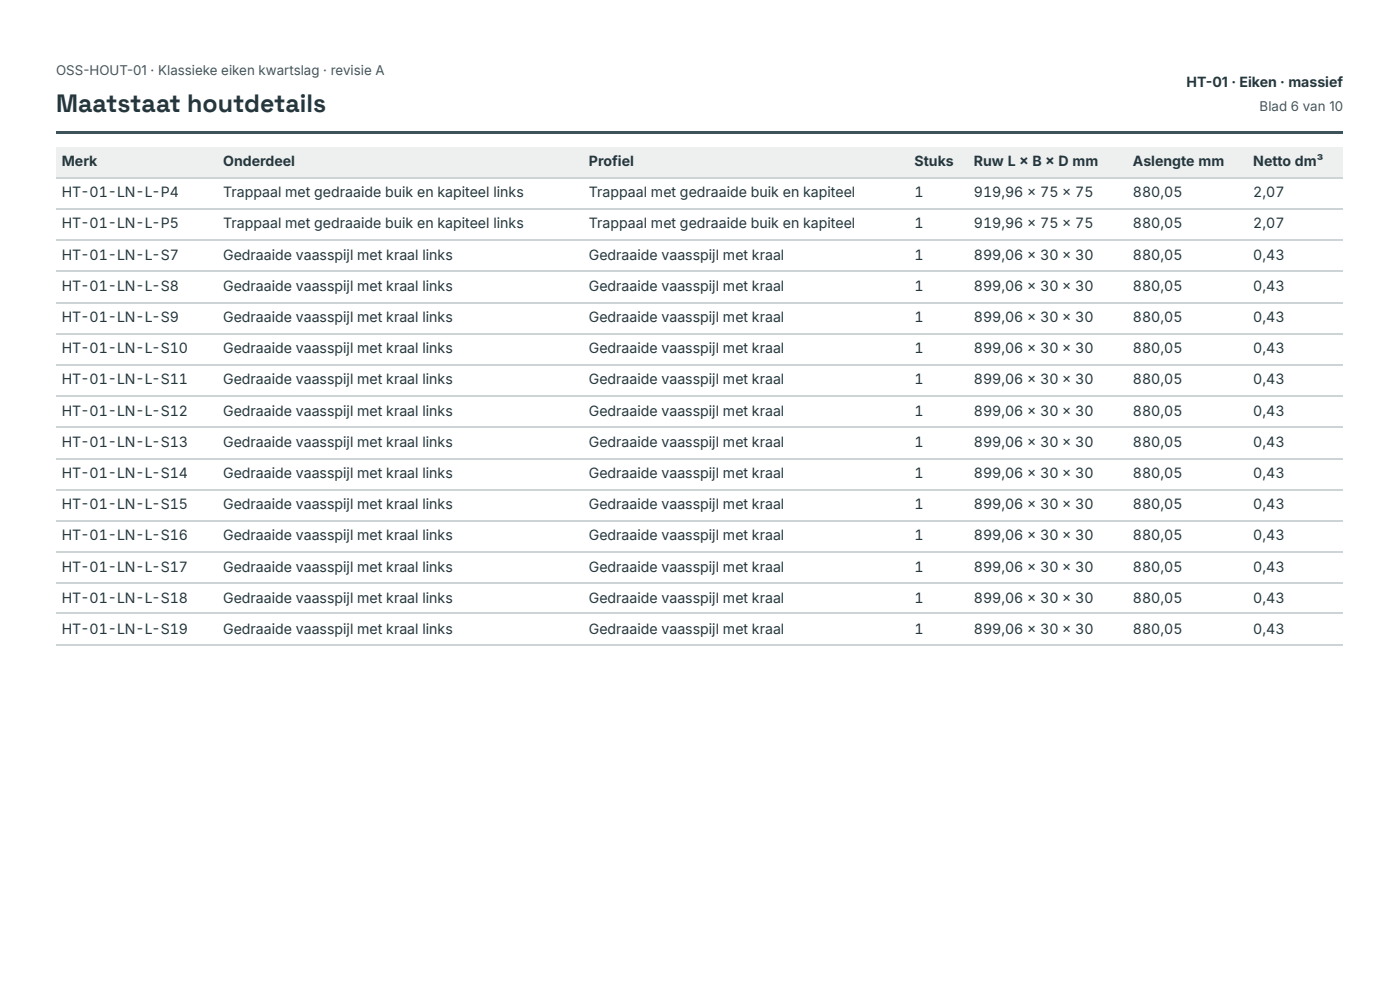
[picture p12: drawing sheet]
<svg xmlns="http://www.w3.org/2000/svg" width="297mm" height="210mm" viewBox="0 0 297 210" stroke-linecap="round" stroke-linejoin="round" font-family="sans-serif">
<defs><g id="words">
<text font-size="5.3" fill="#25373d" x="11.9" y="23.8">Maatstaat houtdetails</text>
<g font-size="3" fill="#25373d">
<text x="251.7" y="18.5">HT-01 · Eiken · massief</text>
<text x="13.1" y="35.2">Merk</text>
<text x="47.3" y="35.2">Onderdeel</text>
<text x="124.9" y="35.2">Profiel</text>
<text x="194" y="35.2">Stuks</text>
<text x="206.6" y="35.2">Ruw L × B × D mm</text>
<text x="240.4" y="35.2">Aslengte mm</text>
<text x="265.9" y="35.2">Netto dm³</text>
<text x="13.1" y="41.8">HT- 01 - LN- L- P4</text>
<text x="47.3" y="41.8">Trappaal met gedraaide buik en kapiteel links</text>
<text x="124.9" y="41.8">Trappaal met gedraaide buik en kapiteel</text>
<text x="194" y="41.8">1</text>
<text x="206.6" y="41.8">91</text>
<text x="210.5" y="41.8">9,96 × 7</text>
<text x="222.6" y="41.8">5 × 7</text>
<text x="230.1" y="41.8">5</text>
<text x="240.4" y="41.8">880,05</text>
<text x="265.9" y="41.8">2 ,07</text>
<text x="13.1" y="48.4">HT- 01 - LN- L- P5</text>
<text x="47.3" y="48.4">Trappaal met gedraaide buik en kapiteel links</text>
<text x="124.9" y="48.4">Trappaal met gedraaide buik en kapiteel</text>
<text x="194" y="48.4">1</text>
<text x="206.6" y="48.4">91</text>
<text x="210.5" y="48.4">9,96 × 7</text>
<text x="222.6" y="48.4">5 × 7</text>
<text x="230.1" y="48.4">5</text>
<text x="240.4" y="48.4">880,05</text>
<text x="265.9" y="48.4">2 ,07</text>
<text x="13.1" y="55">HT- 01 - LN- L- S7</text>
<text x="47.3" y="55">Gedraaide vaasspijl met kraal links</text>
<text x="124.9" y="55">Gedraaide vaasspijl met kraal</text>
<text x="194" y="55">1</text>
<text x="206.6" y="55">899,06 × 30 × 30</text>
<text x="240.4" y="55">880,05</text>
<text x="265.9" y="55">0,43</text>
<text x="13.1" y="61.6">HT- 01 - LN- L- S8</text>
<text x="47.3" y="61.6">Gedraaide vaasspijl met kraal links</text>
<text x="124.9" y="61.6">Gedraaide vaasspijl met kraal</text>
<text x="194" y="61.6">1</text>
<text x="206.6" y="61.6">899,06 × 30 × 30</text>
<text x="240.4" y="61.6">880,05</text>
<text x="265.9" y="61.6">0,43</text>
<text x="13.1" y="68.3">HT- 01 - LN- L- S9</text>
<text x="47.3" y="68.3">Gedraaide vaasspijl met kraal links</text>
<text x="124.9" y="68.3">Gedraaide vaasspijl met kraal</text>
<text x="194" y="68.3">1</text>
<text x="206.6" y="68.3">899,06 × 30 × 30</text>
<text x="240.4" y="68.3">880,05</text>
<text x="265.9" y="68.3">0,43</text>
<text x="13.1" y="74.9">HT- 01 - LN- L- S1</text>
<text x="38" y="74.9">0</text>
<text x="47.3" y="74.9">Gedraaide vaasspijl met kraal links</text>
<text x="124.9" y="74.9">Gedraaide vaasspijl met kraal</text>
<text x="194" y="74.9">1</text>
<text x="206.6" y="74.9">899,06 × 30 × 30</text>
<text x="240.4" y="74.9">880,05</text>
<text x="265.9" y="74.9">0,43</text>
<text x="13.1" y="81.5">HT- 01 - LN- L- S1</text>
<text x="38" y="81.5">1</text>
<text x="47.3" y="81.5">Gedraaide vaasspijl met kraal links</text>
<text x="124.9" y="81.5">Gedraaide vaasspijl met kraal</text>
<text x="194" y="81.5">1</text>
<text x="206.6" y="81.5">899,06 × 30 × 30</text>
<text x="240.4" y="81.5">880,05</text>
<text x="265.9" y="81.5">0,43</text>
<text x="13.1" y="88.1">HT- 01 - LN- L- S1</text>
<text x="38" y="88.1">2</text>
<text x="47.3" y="88.1">Gedraaide vaasspijl met kraal links</text>
<text x="124.9" y="88.1">Gedraaide vaasspijl met kraal</text>
<text x="194" y="88.1">1</text>
<text x="206.6" y="88.1">899,06 × 30 × 30</text>
<text x="240.4" y="88.1">880,05</text>
<text x="265.9" y="88.1">0,43</text>
<text x="13.1" y="94.7">HT- 01 - LN- L- S1</text>
<text x="38" y="94.7">3</text>
<text x="47.3" y="94.7">Gedraaide vaasspijl met kraal links</text>
<text x="124.9" y="94.7">Gedraaide vaasspijl met kraal</text>
<text x="194" y="94.7">1</text>
<text x="206.6" y="94.7">899,06 × 30 × 30</text>
<text x="240.4" y="94.7">880,05</text>
<text x="265.9" y="94.7">0,43</text>
<text x="13.1" y="101.3">HT- 01 - LN- L- S1</text>
<text x="38" y="101.3">4</text>
<text x="47.3" y="101.3">Gedraaide vaasspijl met kraal links</text>
<text x="124.9" y="101.3">Gedraaide vaasspijl met kraal</text>
<text x="194" y="101.3">1</text>
<text x="206.6" y="101.3">899,06 × 30 × 30</text>
<text x="240.4" y="101.3">880,05</text>
<text x="265.9" y="101.3">0,43</text>
<text x="13.1" y="108">HT- 01 - LN- L- S1</text>
<text x="38" y="108">5</text>
<text x="47.3" y="108">Gedraaide vaasspijl met kraal links</text>
<text x="124.9" y="108">Gedraaide vaasspijl met kraal</text>
<text x="194" y="108">1</text>
<text x="206.6" y="108">899,06 × 30 × 30</text>
<text x="240.4" y="108">880,05</text>
<text x="265.9" y="108">0,43</text>
<text x="13.1" y="114.6">HT- 01 - LN- L- S1</text>
<text x="38" y="114.6">6</text>
<text x="47.3" y="114.6">Gedraaide vaasspijl met kraal links</text>
<text x="124.9" y="114.6">Gedraaide vaasspijl met kraal</text>
<text x="194" y="114.6">1</text>
<text x="206.6" y="114.6">899,06 × 30 × 30</text>
<text x="240.4" y="114.6">880,05</text>
<text x="265.9" y="114.6">0,43</text>
<text x="13.1" y="121.2">HT- 01 - LN- L- S1</text>
<text x="38" y="121.2">7</text>
<text x="47.3" y="121.2">Gedraaide vaasspijl met kraal links</text>
<text x="124.9" y="121.2">Gedraaide vaasspijl met kraal</text>
<text x="194" y="121.2">1</text>
<text x="206.6" y="121.2">899,06 × 30 × 30</text>
<text x="240.4" y="121.2">880,05</text>
<text x="265.9" y="121.2">0,43</text>
<text x="13.1" y="127.8">HT- 01 - LN- L- S1</text>
<text x="38" y="127.8">8</text>
<text x="47.3" y="127.8">Gedraaide vaasspijl met kraal links</text>
<text x="124.9" y="127.8">Gedraaide vaasspijl met kraal</text>
<text x="194" y="127.8">1</text>
<text x="206.6" y="127.8">899,06 × 30 × 30</text>
<text x="240.4" y="127.8">880,05</text>
<text x="265.9" y="127.8">0,43</text>
<text x="13.1" y="134.4">HT- 01 - LN- L- S1</text>
<text x="38" y="134.4">9</text>
<text x="47.3" y="134.4">Gedraaide vaasspijl met kraal links</text>
<text x="124.9" y="134.4">Gedraaide vaasspijl met kraal</text>
<text x="194" y="134.4">1</text>
<text x="206.6" y="134.4">899,06 × 30 × 30</text>
<text x="240.4" y="134.4">880,05</text>
<text x="265.9" y="134.4">0,43</text>
</g>
<g font-size="2.8" fill="#43565c">
<text x="11.9" y="15.9">OSS-HOUT-01 · Klassieke eiken kwartslag · revisie A</text>
<text x="267.2" y="23.5">Blad 6 van 10</text>
</g>
</g></defs>
<path d="M11.9 27.8h273.1v.5h-273.1z" fill="#3d5359"/>
<g fill="#edf0ef">
<path d="M11.9 31.2h34.1v6.4h-34.1z"/>
<path d="M46 31.2h77.8v6.4h-77.8z"/>
<path d="M123.8 31.2h69.1v6.4h-69.1z"/>
<path d="M192.9 31.2h12.4v6.4h-12.4z"/>
<path d="M205.3 31.2h33.9v6.4h-33.9z"/>
<path d="M239.2 31.2h25.4v6.4h-25.4z"/>
<path d="M264.6 31.2h20.4v6.4h-20.4z"/>
</g>
<g fill="none" stroke="#cdd4d5" stroke-width=".26">
<path d="M11.9 37.7h273.1M11.9 44.3h273.1M11.9 50.9h273.1M11.9 57.5h273.1M11.9 64.2h273.1M11.9 70.8h273.1M11.9 77.4h273.1M11.9 84h273.1M11.9 90.6h273.1M11.9 97.2h273.1M11.9 103.8h273.1M11.9 110.5h273.1"/>
<path d="M11.9 117.1h273.1M11.9 123.7h273.1M11.9 130h273.1M11.9 136.7h273.1"/>
</g>
<use href="#words"/>
</svg>
